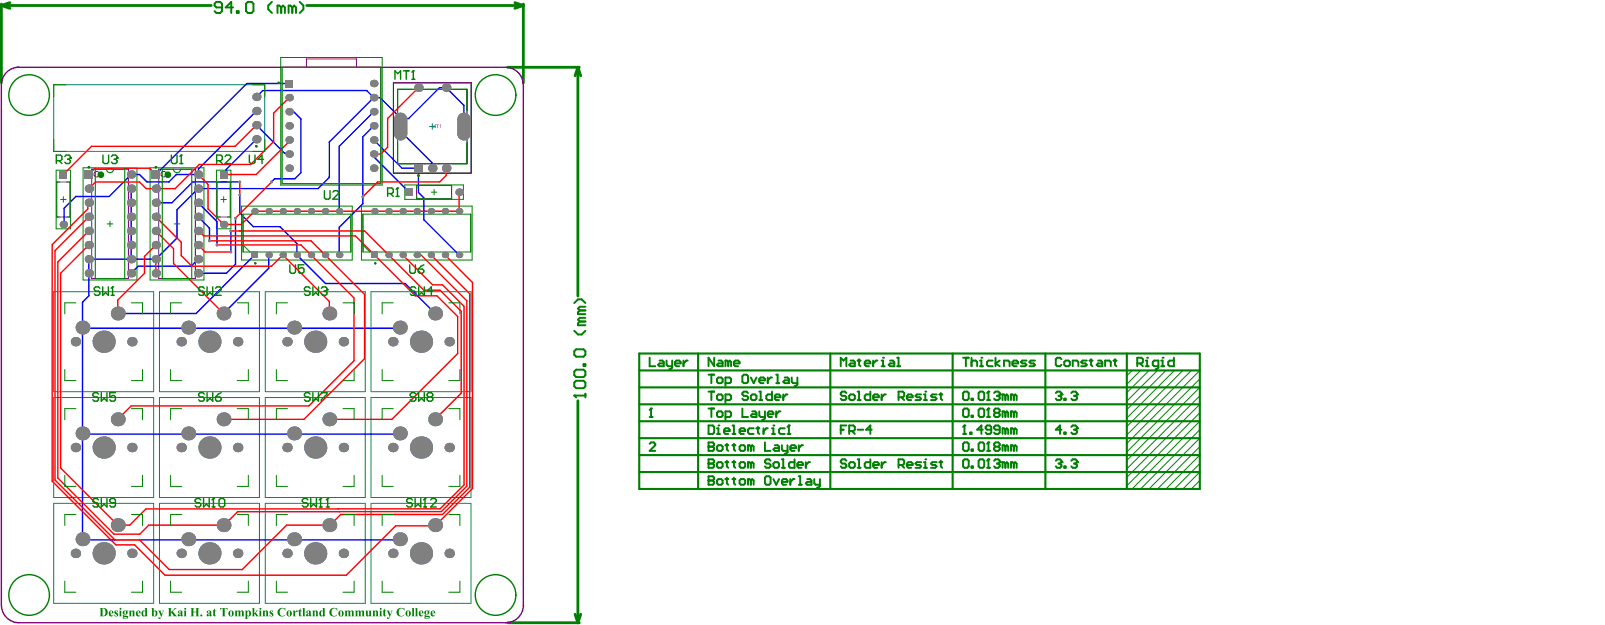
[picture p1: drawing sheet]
<svg xmlns="http://www.w3.org/2000/svg" width="962mm" height="375mm" viewBox="0 0 962 375" stroke-linecap="round" stroke-linejoin="round" font-family="sans-serif">
<g fill="none" stroke="#008000" stroke-width="1.3">
<path d="M383 212h336v81h-336zM419 212v81M498 212v81M571 212v81M627 212v81M676 212v81M383 222h336M383 232h336M383 253h336M383 242h336M383 273h336M383 263h336"/>
<path d="M383 283h336"/>
</g>
<g fill="none" stroke="#008000" stroke-width=".6">
<path d="M679 222l-3 3M684 222l-8 8M689 222l-13 13M694 222l-18 18M699 222l-23 24M704 222l-28 29M709 222l-33 34M714 222l-38 39M719 237l-43 44M719 232l-43 44M719 227l-43 44M719 222l-43 44"/>
<path d="M719 258l-35 35M719 253l-40 40M719 247l-43 44M719 242l-43 44M719 278l-15 15M719 273l-20 20M719 268l-25 25M719 263l-30 30M719 288l-5 5M719 283l-10 10"/>
</g>
<path d="M390 214v6h3M395 216h2l1 1v3h-3v-1v-1h3M400 216v3l1 1h2M403 216v4l-2 1M405 218h3l-1-2h-1l-1 1v2l1 1h1M410 216v4M412 216l-2 2M390 250h1M390 245v5M390 266v-1h2l1 1v1l-3 3h3" fill="none" stroke="#008000" stroke-width="1.2"/>
<circle cx="390" cy="245" r=".6" fill="#008000"/>
<path d="M428 214v6l-3-6v6M431 216h1l1 1v3h-2l-1-1 1-1h2M437 217l-2-1v4M437 217v3M437 217l1-1v1v3M440 218h3v-2h-2l-1 1v2l1 1h2M390 245v1M425 285v6h2l1-1-1-2h-2" fill="none" stroke="#008000" stroke-width="1.2"/>
<circle cx="425" cy="288" r=".6" fill="#008000"/>
<g fill="none" stroke="#008000" stroke-width="1.2">
<path d="M425 275v5h2h1l-1-2h-2M425 285h2l1 1-1 2h-2M430 288l1-1h1l1 1v2l-1 1h-1l-1-1zM435 287h2M436 286v4l1 1M439 287h2M440 286v4l1 1M443 288l1-1h2l1 1v2l-1 1h-2l-1-1zM450 288l-1-1v4M450 288v3M450 288l1-1 1 1v3M460 285h1l1 1v4l-1 1h-1l-1-1v-4z"/>
<path d="M464 287l1 4 2-4M469 289h3l-1-2h-1l-1 1v2l1 1h1M474 287v4M476 287l-2 2M479 285h1v6M479 291h2M484 287h2l1 1v3h-3l-1-1 1-1h3M488 287v3l1 1h3M492 287v4l-2 1"/>
</g>
<circle cx="425" cy="278" r=".6" fill="#008000"/>
<g fill="none" stroke="#008000" stroke-width="1.2">
<path d="M425 275h2l1 1-1 2h-2M425 265v5h2l1-1-1-1h-2M430 278l1-1h1l1 1v2h-1h-1h-1zM435 277h2M436 276v4h1M439 277h2M440 276v4h1M443 278l1-1h2l1 1v2h-1h-2h-1zM450 278l-1-1v3M450 278v2M450 278l1-1 1 1v2M462 276l-1-1h-1l-1 2 1 1h1l1 2h-1h-1h-1"/>
<path d="M464 278l1-1h1l1 1v2h-1h-1h-1zM469 275h1v5M476 275v5h-2h-1v-2l1-1h2M478 279h3v-2h-2l-1 1v2h1h2M483 277v3M486 277h-1l-2 2M469 280h1"/>
</g>
<circle cx="425" cy="268" r=".6" fill="#008000"/>
<g fill="none" stroke="#008000" stroke-width="1.2">
<path d="M425 255h2l1 1v3l-1 1h-2zM430 257h1v3M425 265h2l1 1-1 2h-2M430 268l1-1h1l1 1v1l-1 1h-1l-1-1zM430 260h2M435 267h2M436 266v3l1 1M439 267h2M440 266v3l1 1M443 268l1-1h2l1 1v1l-1 1h-2l-1-1zM450 268l-1-1v3M450 268v2"/>
<path d="M450 268l1-1 1 1v2M459 265v5h3M465 267h1l1 1v2h-2l-1-1h1h2M469 267v2l1 1h2M472 267v4l-2 1M474 269h3l-1-2h-1l-1 1v1l1 1h1M479 267v3M481 267l-2 2"/>
</g>
<circle cx="431" cy="255" r=".6" fill="#008000"/>
<path d="M434 258h4l-1-1h-2l-1 1v1l1 1h2M439 255h1v5M443 258h4l-1-1h-2l-1 1v1l1 1h2M452 257h-3v1v1v1h3M454 257h1M454 256v3l1 1M458 257v3M460 257l-2 1M463 257h1v3M439 260h2M463 260h2" fill="none" stroke="#008000" stroke-width="1.2"/>
<circle cx="464" cy="255" r=".6" fill="#008000"/>
<path d="M470 257h-2l-1 1v1l1 1h2M473 255v5M472 260h2" fill="none" stroke="#008000" stroke-width="1.2"/>
<circle cx="473" cy="255" r=".6" fill="#008000"/>
<g fill="none" stroke="#008000" stroke-width="1.2">
<path d="M504 220v-6l2 2 1-2v6M510 216h2l1 1v3h-3l-1-1 1-1h3M514 216h2M515 215v4l1 1M518 218h4l-1-2h-2l-1 1v2l1 1h2M524 216v4M526 216h-1l-1 2M529 216v4M529 220h1M425 235h3M425 225h3M427 225v5"/>
<path d="M427 235v5M430 227l1-1h1l1 1v2l-1 1h-1l-1-1zM430 237l1-1h1l1 1v2l-1 1h-1l-1-1zM435 240h3v-1v-2v-1h-3v6M435 230h3v-1v-2v-1h-3v5M446 225h2h1v4l-1 1h-2l-1-1v-4zM449 236l-1-1h-2l-1 1 1 1h2l1 2-1 1h-2l-1-1M450 226l2 4 2-4M451 236h2l1 1v2l-1 1h-2l-1-1v-2zM455 228h4l-1-2h-2l-1 1v2l1 1h2M455 235h1v5M455 240h2"/>
<path d="M460 226v4M463 235v5h-3v-1v-2v-1h3M463 226h-1l-2 2M465 238h3l-1-2h-2v1v2v1h2M465 225h1v5M465 230h2M470 236v4M470 226h2l1 1v3h-3v-1v-1h3M472 236h-1l-1 2M475 226v3l1 1h2M478 226v5h-2M425 245h3"/>
<path d="M427 245v5M430 247h1h1h1v2l-1 1h-1l-1-1zM435 250h3v-1v-2h-3v5M445 245v5h4M451 247h2h1v3h-3l-1-1 1-1h3M455 247v2l1 1h3M459 247v4l-2 1M460 248h4l-1-1h-2h-1v2l1 1h2M465 247v3M468 247h-1l-2 1M473 255l-1 1"/>
</g>
<circle cx="529" cy="214" r=".6" fill="#008000"/>
<g fill="none" stroke="#008000" stroke-width="1.2">
<path d="M534 216h1l1 1v3h-2l-1-1 1-1h2M538 220h2M538 214h1v6M507 276v-1h-2l-1 2 1 1h2v2h-2h-1M510 277h2l1 1v2h-1h-2h-1v-2zM514 275h1v5M522 275v5h-3h-1v-2l1-1h3M524 279h3l-1-2h-2v1v2h2M529 277v3M531 277h-1l-1 2M539 279h2l1-1v-2l-1-1h-2v5M540 279l2 1"/>
<path d="M544 279h3l-1-2h-1l-1 1v2h1h1M552 277h-2l-1 1 1 1h1l1 1h-1h-2M554 277h1v3M514 280h2M554 280h2"/>
</g>
<circle cx="555" cy="275" r=".6" fill="#008000"/>
<g fill="none" stroke="#008000" stroke-width="1.2">
<path d="M507 236v-1h-2l-1 1 1 1h2v2v1h-2l-1-1M510 236h2l1 1v2l-1 1h-2l-1-1v-2zM514 235h1v5M514 240h2M522 235v5h-3l-1-1v-2l1-1h3M524 238h3l-1-2h-2v1v2v1h2M529 236v4M531 236h-1l-1 2M539 238h2l1-1v-1l-1-1h-2v5M540 238l2 2M544 238h3l-1-2h-1l-1 1v2l1 1h1M552 236h-2l-1 1 1 1h1l1 1-1 1h-2"/>
<path d="M554 240h2M554 236h1v4M504 258h2M507 255h-3v5M509 258h3h1v-2l-1-1h-3v5M511 258l2 2M514 258h4M523 258h-4l3-3v5M562 277h-3l-1 1 4 2h-1h-3M563 277h2M564 276v4h1"/>
</g>
<circle cx="555" cy="235" r=".6" fill="#008000"/>
<path d="M577 214h4M579 214v6M583 214v6M583 217v-1h2l1 1v3M588 216v4M588 220h1M562 236h-3l-1 1 4 2-1 1h-3M563 236h2M564 236v3l1 1" fill="none" stroke="#008000" stroke-width="1.2"/>
<circle cx="588" cy="214" r=".6" fill="#008000"/>
<path d="M595 216h-2l-1 1v2l1 1h2M597 214v6M599 216l-2 2 2 2M602 220v-4h3v1v3M607 218h3v-2h-2l-1 1v2l1 1h2M616 216h-3l-1 1 4 2-1 1h-3M621 216h-3l-1 1 4 2-1 1h-3M578 275h2l1 1v4h-1h-2h-1v-4zM583 280h.1M588 275h1l1 1v4h-1h-1h-1v-4zM593 275v5M592 280h2" fill="none" stroke="#008000" stroke-width="1.2"/>
<circle cx="593" cy="275" r=".6" fill="#008000"/>
<path d="M593 275l-1 1M596 276l1-1h2v2" fill="none" stroke="#008000" stroke-width="1.2"/>
<circle cx="599" cy="277" r=".6" fill="#008000"/>
<g fill="none" stroke="#008000" stroke-width="1.2">
<path d="M578 265h2l1 1v3l-1 1h-2l-1-1v-3zM583 269v1zM588 265h1l1 1v3l-1 1h-1l-1-1v-3zM592 270h2M593 265v5M598 278h1M599 278v1v1h-2h-1M599 277v1M603 278l-2-1v3M603 278v2M603 278l1-1 1 1v2M608 278l-2-1v3"/>
<path d="M608 278v2M608 278l1-1 1 1v2"/>
</g>
<circle cx="593" cy="265" r=".6" fill="#008000"/>
<path d="M578 255v5M577 260h2M593 265l-1 1M597 268l-1-1 1-2h2v1v2M597 268l-1 1 1 1h2v-1v-1M597 268h2M603 268l-2-1v3M603 268v2M603 268l1-1 1 1v2M608 268l-2-1v3M608 268v2M608 268l1-1 1 1v2" fill="none" stroke="#008000" stroke-width="1.2"/>
<circle cx="578" cy="255" r=".6" fill="#008000"/>
<g fill="none" stroke="#008000" stroke-width="1.2">
<path d="M578 255l-1 1M578 245h2l1 1v3l-1 1h-2l-1-1v-3zM582 259h1v1h-1zM583 249v1zM588 245h1l1 1v3l-1 1h-1l-1-1v-3zM589 258h-3l2-3v5M592 250h2M593 245v5M594 258h-2l-1-1 1-2h2v1v3v1h-2l-1-1M599 258h-2l-1-1 1-2h2v1v3v1h-2l-1-1M603 258l-2-1v3M603 258v2"/>
<path d="M603 258l1-1 1 1v2M608 258l-2-1v3M608 258v2M608 258l1-1 1 1v2"/>
</g>
<circle cx="593" cy="245" r=".6" fill="#008000"/>
<g fill="none" stroke="#008000" stroke-width="1.2">
<path d="M578 235h2l1 1v3l-1 1h-2l-1-1v-3zM583 239v1zM588 235h1l1 1v3l-1 1h-1l-1-1v-3zM592 240h2M593 235v5M593 245l-1 1M597 247h-1l1-2h2v1v1M597 247l-1 1 1 2h2v-1v-2M597 247h2M603 247h-2v3M603 247v3M603 247h1h1v3"/>
<path d="M608 247h-2v3M608 247v3M608 247h1h1v3"/>
</g>
<circle cx="593" cy="235" r=".6" fill="#008000"/>
<path d="M593 235l-1 1M596 236l1-1h2v1" fill="none" stroke="#008000" stroke-width="1.2"/>
<circle cx="599" cy="236" r=".6" fill="#008000"/>
<g fill="none" stroke="#008000" stroke-width="1.2">
<path d="M636 215v-1h-2l-1 1v4l1 1h2v-1M639 216h2l1 1v2l-1 1h-2l-1-1v-2zM643 220v-4h3l1 1v3M652 216h-3l-1 1 4 2-1 1h-3M653 216h2M654 215v4l1 1M658 216h2l1 1v3h-3v-1v-1h3M663 220v-4h2l1 1v3M668 216h1M669 215v4v1M598 237h1M599 237v1v2h-2l-1-1"/>
<path d="M599 236v1M603 237l-2-1v4M603 237v3M603 237l1-1 1 1v3M608 237l-2-1v4M608 237v3M608 237l1-1 1 1v3M633 276l1-1h2v2"/>
</g>
<circle cx="636" cy="277" r=".6" fill="#008000"/>
<path d="M635 278h1M636 278v1v1h-2h-1M636 277v1M638 280h1h-1zM642 276l1-1h2l1 2" fill="none" stroke="#008000" stroke-width="1.2"/>
<circle cx="646" cy="277" r=".6" fill="#008000"/>
<path d="M636 258h-3l3-3v5M638 259h1v1h-1zM642 256l1-1h2l1 2M644 278h1M645 278l1 1-1 1h-2h-1M646 277l-1 1" fill="none" stroke="#008000" stroke-width="1.2"/>
<circle cx="646" cy="257" r=".6" fill="#008000"/>
<path d="M633 236l1-1h2v1M644 258h1M645 258h1l-1 2h-2l-1-1M646 257l-1 1" fill="none" stroke="#008000" stroke-width="1.2"/>
<circle cx="636" cy="236" r=".6" fill="#008000"/>
<path d="M635 237h1M636 237v1v2h-2l-1-1M636 236v1M638 239h1v1h-1zM642 236l1-1h2l1 1" fill="none" stroke="#008000" stroke-width="1.2"/>
<circle cx="646" cy="236" r=".6" fill="#008000"/>
<path d="M682 218h2l1-1v-2l-1-1h-2v6M684 218l1 2M687 220h2M687 216h1v4M644 237h1M645 237l1 1-1 2h-2l-1-1M646 236l-1 1" fill="none" stroke="#008000" stroke-width="1.2"/>
<circle cx="688" cy="214" r=".6" fill="#008000"/>
<path d="M695 220h-3l-1-1v-2l1-1h3v4l-2 1M696 216h1v4M696 220h2" fill="none" stroke="#008000" stroke-width="1.2"/>
<circle cx="697" cy="214" r=".6" fill="#008000"/>
<path d="M704 214v6h-3l-1-1v-2l1-1h3" fill="none" stroke="#008000" stroke-width="1.2"/>
<g fill="none" stroke="#008000" stroke-width=".6">
<path d="M168 34h61v77h-61zM34 102h8v35h-8zM36 120h4M38 118v3M50 101h32v67h-32zM90 101h32v67h-32zM130 102h8v35h-8zM132 120h4M134 118v3M243 111h35v9h-35zM259 115h3M260 114v3"/>
<path d="M64 134h4M66 133v3M104 134h4M106 133v3M145 124h66v32h-66zM146 128h64v23h-64zM217 124h66v32h-66zM218 128h64v23h-64zM146 147l4 4M218 147l4 4"/>
</g>
<path d="M236 50h47v54h-47z" fill="none" stroke="#008000" stroke-width=".67"/>
<path d="M169 40h59v70h-59zM184 40v-5h30v5M34 109h8v21h-8zM55 101h22v66h-22zM95 101h22v66h-22zM130 109h8v21h-8zM250 111h21v8h-21z" fill="none" stroke="#800080" stroke-width=".6"/>
<path d="M236 50h47v54h-47z" fill="none" stroke="#800080" stroke-width=".67"/>
<g fill="#800080">
<path d="M259 75l1 1 1-1v2v-2l-1 2-1-2v2z"/>
<path d="M261 75h2v2l-1-2z"/>
<path d="M264 75v2v-2z"/>
</g>
<g fill="none" stroke="#800080" stroke-width=".6">
<circle cx="58" cy="104" r="1.7"/>
<circle cx="98" cy="104" r="1.7"/>
</g>
<g fill="none" stroke="#800080" stroke-width=".67">
<circle cx="167" cy="50" r=".3"/>
<circle cx="153" cy="158" r=".3"/>
<circle cx="225" cy="158" r=".3"/>
</g>
<path d="M258 76h3M259 74v4" fill="none" stroke="#008080" stroke-width=".6"/>
<path d="M238 54h42v44h-42z" fill="none" stroke="#000" stroke-width=".67"/>
<g fill="none" stroke="#008000" stroke-width="1.7">
<path d="M1 3l5 2M1 3h126M1 2v48M6 2l-5 1M184 3h130M309 2l5 1M314 3l-5 2M314 2v48M304 40h43M347 40l1 5M347 40l-2 5M347 40v137"/>
<path d="M347 240v133M305 373h42M345 368l2 5M348 368l-1 5"/>
</g>
<path d="M344 237h7M351 236v2" fill="none" stroke="#008000" stroke-width="1.2"/>
<circle cx="344" cy="237" r=".6" fill="#008000"/>
<g fill="none" stroke="#008000" stroke-width="1.2">
<path d="M133 4h-3l-1-1v-1l1-1h2l1 1v5l-1 1h-2l-1-1M140 4h-5l4-3v7M142 7h1v1h-1zM149 1h2l1 1v5l-1 1h-2l-1-1v-5zM163 1l-2 2v3l2 2M169 4l-2-1h-1v5M169 4v4M169 4l1-1 1 1v4M175 4l-1-1h-1v5M175 4v4M175 4l1-1 1 1v4M180 1l2 2v3l-2 2"/>
<path d="M344 198l3 3h2l2-3M344 182l3-3h2l2 3M348 193l-1 1v1h4M348 186l-1 1v1h4M348 193h3M348 186h3M351 191h-3l-1 1 1 1M351 184h-3l-1 1 1 1M345 209h5l1 1v3l-1 1h-5l-1-1v-3zM350 218h1v1h-1zM344 237l1 1M345 228h5l1 1v3l-1 1h-5l-1-1v-3z"/>
<path d="M345 222h5l1 1v2l-1 1h-5l-1-1v-2z"/>
</g>
<g fill="none" stroke="#008080" stroke-width=".6">
<path d="M32 51h127v40h-127zM32 175h60v60h-60zM96 175h60v60h-60zM159 175h60v60h-60zM222 175h60v60h-60zM32 238h60v60h-60zM96 238h60v60h-60zM159 238h60v60h-60zM222 238h60v60h-60zM32 302h60v60h-60zM96 302h60v60h-60zM159 302h60v60h-60z"/>
<path d="M222 302h60v60h-60z"/>
</g>
<path d="M10 40h293a11 11 0 0 1 11 11v313M11 40a11 11 0 0 0-10 11v312a11 11 0 0 0 10 10h292a11 11 0 0 0 11-10" fill="none" stroke="#800080" stroke-width=".85"/>
<g fill="none" stroke="#00f" stroke-width=".85">
<path d="M154 58l4-4h62l4 5M173 50h-25l-55 55M224 59h4l12 12v8l19 18v4M224 59l-27 26v21l-6 7h-72l-13 13v17l-13 12h-40v22l-4 4v15l1 1h62l1-1v1h63v-1l1 1h62l1-1M154 75l17 17h2M154 67l-35 34v4h-13l-5 4h-13l-4-4h-5l-13 13h-21l-7 7v9v1M173 67h3l4 4v33l-3 3h-12l-2 2M224 75l-6 7v40l-15 14v17M224 67l-21 21v39M240 74l4-3h1l19-18h4l10 10v13M154 83l-18 19v1l-2 2M224 92l1 1v2l20 20"/>
<path d="M224 84l17 17h10v14l3 4v13l21 21M79 113v42M144 117v11l8 8h16l10 10v7l17 17h48l18 18M144 109h-28l-13 13h-10M119 122l11 11v14M119 130l7 7v7M138 138v13M141 131v27l-5 6h-17M119 155l-4 5h-32l-4 4M153 153l-35 35h-47M161 153v8l-27 27M49 197v63h1h62h1h63h1h62h1"/>
<path d="M49 260v63l1 1h62l1-1v1h63v-1l1 1h62l1-1"/>
</g>
<g fill="#808080">
<path d="M240 68a4 4 0 0 1 4 4h-4z"/>
<path d="M237 69l3-1v4h-4z"/>
<path d="M236 80h4v4a4 4 0 0 1-4-4z"/>
<path d="M240 80h4a4 4 0 0 1-4 4z"/>
<path d="M278 68a4 4 0 0 1 4 4h-4z"/>
<path d="M275 69l3-1v4h-4z"/>
<path d="M274 80h4v4a4 4 0 0 1-4-4z"/>
<path d="M278 80h4a4 4 0 0 1-4 4z"/>
<circle cx="138" cy="138" r=".8"/>
<circle cx="218" cy="118" r=".8"/>
<circle cx="163" cy="109" r=".8"/>
<circle cx="144" cy="109" r=".8"/>
<circle cx="144" cy="117" r=".8"/>
<circle cx="141" cy="131" r=".8"/>
<circle cx="138" cy="151" r=".8"/>
<circle cx="130" cy="147" r=".8"/>
<circle cx="126" cy="144" r=".8"/>
<circle cx="45" cy="332" r="2.8"/>
<circle cx="62" cy="332" r="7"/>
<circle cx="79" cy="332" r="2.8"/>
<circle cx="109" cy="332" r="2.8"/>
<circle cx="126" cy="332" r="7"/>
<circle cx="49" cy="323" r="4"/>
<circle cx="113" cy="323" r="4"/>
<circle cx="71" cy="315" r="4"/>
<circle cx="62" cy="268" r="7"/>
<circle cx="45" cy="268" r="2.8"/>
<circle cx="79" cy="268" r="2.8"/>
<circle cx="109" cy="268" r="2.8"/>
<circle cx="49" cy="260" r="4"/>
<circle cx="113" cy="260" r="4"/>
<circle cx="71" cy="251" r="4"/>
<circle cx="45" cy="205" r="2.8"/>
<circle cx="62" cy="205" r="7"/>
<circle cx="79" cy="205" r="2.8"/>
<circle cx="109" cy="205" r="2.8"/>
<circle cx="126" cy="205" r="7"/>
<circle cx="49" cy="196" r="4"/>
<circle cx="113" cy="196" r="4"/>
<circle cx="71" cy="188" r="4"/>
<circle cx="53" cy="164" r="2.5"/>
<circle cx="79" cy="164" r="2.5"/>
<circle cx="93" cy="164" r="2.5"/>
<circle cx="119" cy="164" r="2.5"/>
<circle cx="79" cy="155" r="2.5"/>
<circle cx="53" cy="155" r="2.5"/>
<circle cx="93" cy="155" r="2.5"/>
<circle cx="119" cy="155" r="2.5"/>
<circle cx="134" cy="315" r="4"/>
<circle cx="261" cy="315" r="4"/>
<circle cx="240" cy="323" r="4"/>
<circle cx="143" cy="332" r="2.8"/>
<circle cx="189" cy="332" r="7"/>
<circle cx="236" cy="332" r="2.8"/>
<circle cx="172" cy="332" r="2.8"/>
<circle cx="197" cy="315" r="4"/>
<circle cx="206" cy="332" r="2.8"/>
<circle cx="252" cy="332" r="7"/>
<circle cx="176" cy="323" r="4"/>
<circle cx="269" cy="332" r="2.8"/>
<circle cx="126" cy="268" r="7"/>
<circle cx="189" cy="268" r="7"/>
<circle cx="236" cy="268" r="2.8"/>
<circle cx="134" cy="188" r="4"/>
<circle cx="134" cy="251" r="4"/>
<circle cx="143" cy="268" r="2.8"/>
<circle cx="143" cy="205" r="2.8"/>
<circle cx="161" cy="153" r="1.9"/>
<circle cx="170" cy="153" r="1.9"/>
<circle cx="172" cy="268" r="2.8"/>
<circle cx="172" cy="205" r="2.8"/>
<circle cx="176" cy="260" r="4"/>
<circle cx="176" cy="196" r="4"/>
<circle cx="178" cy="153" r="1.9"/>
<circle cx="186" cy="153" r="1.9"/>
<circle cx="189" cy="205" r="7"/>
<circle cx="195" cy="153" r="1.9"/>
<circle cx="197" cy="188" r="4"/>
<circle cx="197" cy="251" r="4"/>
<circle cx="203" cy="153" r="1.9"/>
<circle cx="206" cy="268" r="2.8"/>
<circle cx="206" cy="205" r="2.8"/>
<circle cx="233" cy="153" r="1.9"/>
<circle cx="236" cy="205" r="2.8"/>
<circle cx="240" cy="260" r="4"/>
<circle cx="240" cy="196" r="4"/>
<circle cx="252" cy="268" r="7"/>
<circle cx="252" cy="205" r="7"/>
<circle cx="261" cy="188" r="4"/>
<circle cx="261" cy="251" r="4"/>
<circle cx="269" cy="268" r="2.8"/>
<circle cx="269" cy="205" r="2.8"/>
<circle cx="275" cy="153" r="1.9"/>
<circle cx="53" cy="147" r="2.5"/>
<circle cx="79" cy="147" r="2.5"/>
<circle cx="93" cy="147" r="2.5"/>
<circle cx="119" cy="147" r="2.5"/>
<circle cx="53" cy="138" r="2.5"/>
<circle cx="93" cy="138" r="2.5"/>
<circle cx="79" cy="138" r="2.5"/>
<circle cx="119" cy="138" r="2.5"/>
<circle cx="38" cy="135" r="2.2"/>
<circle cx="134" cy="135" r="2.2"/>
<circle cx="53" cy="130" r="2.5"/>
<circle cx="53" cy="122" r="2.5"/>
<circle cx="53" cy="113" r="2.5"/>
<circle cx="79" cy="130" r="2.5"/>
<circle cx="79" cy="122" r="2.5"/>
<circle cx="79" cy="105" r="2.5"/>
<circle cx="79" cy="113" r="2.5"/>
<circle cx="93" cy="130" r="2.5"/>
<circle cx="93" cy="122" r="2.5"/>
<circle cx="93" cy="113" r="2.5"/>
<circle cx="119" cy="130" r="2.5"/>
<circle cx="119" cy="122" r="2.5"/>
<circle cx="119" cy="113" r="2.5"/>
<circle cx="119" cy="105" r="2.5"/>
<circle cx="153" cy="127" r="1.9"/>
<circle cx="154" cy="75" r="2.5"/>
<circle cx="154" cy="67" r="2.5"/>
<circle cx="154" cy="83" r="2.5"/>
<circle cx="154" cy="58" r="2.5"/>
<circle cx="161" cy="127" r="1.9"/>
<circle cx="170" cy="127" r="1.9"/>
<circle cx="173" cy="84" r="2.3"/>
<circle cx="173" cy="75" r="2.3"/>
<circle cx="173" cy="92" r="2.3"/>
<circle cx="267" cy="153" r="1.9"/>
<circle cx="250" cy="153" r="1.9"/>
<circle cx="258" cy="153" r="1.9"/>
<circle cx="241" cy="153" r="1.9"/>
<circle cx="178" cy="127" r="1.9"/>
<circle cx="186" cy="127" r="1.9"/>
<circle cx="195" cy="127" r="1.9"/>
<circle cx="203" cy="127" r="1.9"/>
<circle cx="250" cy="127" r="1.9"/>
<circle cx="258" cy="127" r="1.9"/>
<circle cx="275" cy="127" r="1.9"/>
<circle cx="267" cy="127" r="1.9"/>
<circle cx="225" cy="127" r="1.9"/>
<circle cx="233" cy="127" r="1.9"/>
<circle cx="241" cy="127" r="1.9"/>
<circle cx="173" cy="101" r="2.3"/>
<circle cx="173" cy="59" r="2.3"/>
<circle cx="173" cy="67" r="2.3"/>
<circle cx="224" cy="101" r="2.3"/>
<circle cx="224" cy="92" r="2.3"/>
<circle cx="224" cy="84" r="2.3"/>
<circle cx="224" cy="75" r="2.3"/>
<circle cx="224" cy="50" r="2.3"/>
<circle cx="224" cy="59" r="2.3"/>
<circle cx="224" cy="67" r="2.3"/>
<circle cx="251" cy="53" r="2.6"/>
<circle cx="259" cy="101" r="2.6"/>
<circle cx="268" cy="101" r="2.6"/>
<circle cx="268" cy="53" r="2.6"/>
<circle cx="275" cy="115" r="2.2"/>
</g>
<g fill="#808080">
<path d="M151 151h4v4h-4z" fill-rule="evenodd"/>
<path d="M36 102h4v5h-4z" fill-rule="evenodd"/>
<path d="M51 102h5v5h-5z" fill-rule="evenodd"/>
<path d="M91 102h5v5h-5z" fill-rule="evenodd"/>
<path d="M132 102h4v5h-4z" fill-rule="evenodd"/>
<path d="M171 48h5v4h-5z" fill-rule="evenodd"/>
<path d="M223 151h3v4h-3z" fill-rule="evenodd"/>
<path d="M240 68l4 4v8l-4 4-4-4v-8z" fill-rule="evenodd"/>
<path d="M243 113h5v4h-5z" fill-rule="evenodd"/>
<path d="M248 98h5v5h-5z" fill-rule="evenodd"/>
<path d="M274 72l4-4 4 4v8l-4 4-4-4z" fill-rule="evenodd"/>
</g>
<g fill="none" stroke="#f00" stroke-width=".85">
<path d="M251 53l-19 18v17l-4 4h-4M154 75l-13 13h-86l-17 17M164 85l-14 14h-30l-15 14h-12M84 109h-27l-4 4M90 101h-33l-4 4M119 105l6 6v14l9 10M144 109v8M163 109l-22 22M268 101v4l-4 4h-38l-8 9M93 130l16 15v8l6 7h48l7-7 27 28v7M93 138l11 11v9l30 30M141 131h.1"/>
<path d="M144 138h75l35 36h10l13 13M258 127h17M93 155v9M93 147l-6 7v10l-16 16v8M122 141h91l36 36h13l12 13M186 144l33 33v38l-37 36M241 153l18 18h6l13 13v107M250 153h3l27 27v111M212 179v37l-27 27h-106M31 288l39 39h11l18 18h109l29-30M33 288l36 36h15l17 17h44l27-26M134 315h-45l-5 5h-16"/>
<path d="M203 305h-115l-10 10h-7"/>
</g>
<g fill="#f00">
<circle cx="144" cy="138" r=".4"/>
<circle cx="138" cy="138" r=".4"/>
</g>
<g fill="none" stroke="#f00" stroke-width=".85">
<path d="M173 59l-9 9v17M173 84v1l-19 20h-20M84 109l4 4h5M90 101l3 4M275 115v12M119 138l3 3M138 138h6M153 127h33M203 127h55M119 147l4 4h15M126 144h60M130 147h.1"/>
<path d="M130 147h50l32 32M280 291l-15 16M134 315h.1"/>
</g>
<circle cx="225" cy="127" r=".4" fill="#f00"/>
<g fill="none" stroke="#f00" stroke-width=".85">
<path d="M53 130l-20 20v138M53 138l-18 19v130l33 33M53 122v3l-22 22v141M153 127l-8 8h-11M186 127h17M53 147l-17 17v117l35 34M258 153l24 23v116l-17 16h-61l-6 7h-26M267 153l16 16v124l-23 22h-23M274 190v22l-39 39h-38M277 187v49l-16 15M79 243l-8 8M134 251h48"/>
<path d="M278 291l-14 14h-61M203 305h.1M265 307h-122l-9 8"/>
</g>
<g fill="#808080">
<path d="M240 68a4 4 0 0 1 4 4h-4z"/>
<path d="M237 69l3-1v4h-4z"/>
<path d="M236 80h4v4a4 4 0 0 1-4-4z"/>
<path d="M240 80h4a4 4 0 0 1-4 4z"/>
<path d="M278 68a4 4 0 0 1 4 4h-4z"/>
<path d="M275 69l3-1v4h-4z"/>
<path d="M274 80h4v4a4 4 0 0 1-4-4z"/>
<path d="M278 80h4a4 4 0 0 1-4 4z"/>
<circle cx="138" cy="138" r=".8"/>
<circle cx="218" cy="118" r=".8"/>
<circle cx="163" cy="109" r=".8"/>
<circle cx="144" cy="109" r=".8"/>
<circle cx="144" cy="117" r=".8"/>
<circle cx="141" cy="131" r=".8"/>
<circle cx="138" cy="151" r=".8"/>
<circle cx="130" cy="147" r=".8"/>
<circle cx="126" cy="144" r=".8"/>
<circle cx="45" cy="332" r="2.8"/>
<circle cx="62" cy="332" r="7"/>
<circle cx="79" cy="332" r="2.8"/>
<circle cx="109" cy="332" r="2.8"/>
<circle cx="126" cy="332" r="7"/>
<circle cx="49" cy="323" r="4"/>
<circle cx="113" cy="323" r="4"/>
<circle cx="71" cy="315" r="4"/>
<circle cx="62" cy="268" r="7"/>
<circle cx="45" cy="268" r="2.8"/>
<circle cx="79" cy="268" r="2.8"/>
<circle cx="109" cy="268" r="2.8"/>
<circle cx="49" cy="260" r="4"/>
<circle cx="113" cy="260" r="4"/>
<circle cx="71" cy="251" r="4"/>
<circle cx="45" cy="205" r="2.8"/>
<circle cx="62" cy="205" r="7"/>
<circle cx="79" cy="205" r="2.8"/>
<circle cx="109" cy="205" r="2.8"/>
<circle cx="126" cy="205" r="7"/>
<circle cx="49" cy="196" r="4"/>
<circle cx="113" cy="196" r="4"/>
<circle cx="71" cy="188" r="4"/>
<circle cx="53" cy="164" r="2.5"/>
<circle cx="79" cy="164" r="2.5"/>
<circle cx="93" cy="164" r="2.5"/>
<circle cx="119" cy="164" r="2.5"/>
<circle cx="79" cy="155" r="2.5"/>
<circle cx="53" cy="155" r="2.5"/>
<circle cx="93" cy="155" r="2.5"/>
<circle cx="119" cy="155" r="2.5"/>
<circle cx="134" cy="315" r="4"/>
<circle cx="261" cy="315" r="4"/>
<circle cx="240" cy="323" r="4"/>
<circle cx="143" cy="332" r="2.8"/>
<circle cx="189" cy="332" r="7"/>
<circle cx="236" cy="332" r="2.8"/>
<circle cx="172" cy="332" r="2.8"/>
<circle cx="197" cy="315" r="4"/>
<circle cx="206" cy="332" r="2.8"/>
<circle cx="252" cy="332" r="7"/>
<circle cx="176" cy="323" r="4"/>
<circle cx="269" cy="332" r="2.8"/>
<circle cx="126" cy="268" r="7"/>
<circle cx="189" cy="268" r="7"/>
<circle cx="236" cy="268" r="2.8"/>
<circle cx="134" cy="188" r="4"/>
<circle cx="134" cy="251" r="4"/>
<circle cx="143" cy="268" r="2.8"/>
<circle cx="143" cy="205" r="2.8"/>
<circle cx="161" cy="153" r="1.9"/>
<circle cx="170" cy="153" r="1.9"/>
<circle cx="172" cy="268" r="2.8"/>
<circle cx="172" cy="205" r="2.8"/>
<circle cx="176" cy="260" r="4"/>
<circle cx="176" cy="196" r="4"/>
<circle cx="178" cy="153" r="1.9"/>
<circle cx="186" cy="153" r="1.9"/>
<circle cx="189" cy="205" r="7"/>
<circle cx="195" cy="153" r="1.9"/>
<circle cx="197" cy="188" r="4"/>
<circle cx="197" cy="251" r="4"/>
<circle cx="203" cy="153" r="1.9"/>
<circle cx="206" cy="268" r="2.8"/>
<circle cx="206" cy="205" r="2.8"/>
<circle cx="233" cy="153" r="1.9"/>
<circle cx="236" cy="205" r="2.8"/>
<circle cx="240" cy="260" r="4"/>
<circle cx="240" cy="196" r="4"/>
<circle cx="252" cy="268" r="7"/>
<circle cx="252" cy="205" r="7"/>
<circle cx="261" cy="188" r="4"/>
<circle cx="261" cy="251" r="4"/>
<circle cx="269" cy="268" r="2.8"/>
<circle cx="269" cy="205" r="2.8"/>
<circle cx="275" cy="153" r="1.9"/>
<circle cx="53" cy="147" r="2.5"/>
<circle cx="79" cy="147" r="2.5"/>
<circle cx="93" cy="147" r="2.5"/>
<circle cx="119" cy="147" r="2.5"/>
<circle cx="53" cy="138" r="2.5"/>
<circle cx="93" cy="138" r="2.5"/>
<circle cx="79" cy="138" r="2.5"/>
<circle cx="119" cy="138" r="2.5"/>
<circle cx="38" cy="135" r="2.2"/>
<circle cx="134" cy="135" r="2.2"/>
<circle cx="53" cy="130" r="2.5"/>
<circle cx="53" cy="122" r="2.5"/>
<circle cx="53" cy="113" r="2.5"/>
<circle cx="79" cy="130" r="2.5"/>
<circle cx="79" cy="122" r="2.5"/>
<circle cx="79" cy="105" r="2.5"/>
<circle cx="79" cy="113" r="2.5"/>
<circle cx="93" cy="130" r="2.5"/>
<circle cx="93" cy="122" r="2.5"/>
<circle cx="93" cy="113" r="2.5"/>
<circle cx="119" cy="130" r="2.5"/>
<circle cx="119" cy="122" r="2.5"/>
<circle cx="119" cy="113" r="2.5"/>
<circle cx="119" cy="105" r="2.5"/>
<circle cx="153" cy="127" r="1.9"/>
<circle cx="154" cy="75" r="2.5"/>
<circle cx="154" cy="67" r="2.5"/>
<circle cx="154" cy="83" r="2.5"/>
<circle cx="154" cy="58" r="2.5"/>
<circle cx="161" cy="127" r="1.9"/>
<circle cx="170" cy="127" r="1.9"/>
<circle cx="173" cy="84" r="2.3"/>
<circle cx="173" cy="75" r="2.3"/>
<circle cx="173" cy="92" r="2.3"/>
<circle cx="267" cy="153" r="1.9"/>
<circle cx="250" cy="153" r="1.9"/>
<circle cx="258" cy="153" r="1.9"/>
<circle cx="241" cy="153" r="1.9"/>
<circle cx="178" cy="127" r="1.9"/>
<circle cx="186" cy="127" r="1.9"/>
<circle cx="195" cy="127" r="1.9"/>
<circle cx="203" cy="127" r="1.9"/>
<circle cx="250" cy="127" r="1.9"/>
<circle cx="258" cy="127" r="1.9"/>
<circle cx="275" cy="127" r="1.9"/>
<circle cx="267" cy="127" r="1.9"/>
<circle cx="225" cy="127" r="1.9"/>
<circle cx="233" cy="127" r="1.9"/>
<circle cx="241" cy="127" r="1.9"/>
<circle cx="173" cy="101" r="2.3"/>
<circle cx="173" cy="59" r="2.3"/>
<circle cx="173" cy="67" r="2.3"/>
<circle cx="224" cy="101" r="2.3"/>
<circle cx="224" cy="92" r="2.3"/>
<circle cx="224" cy="84" r="2.3"/>
<circle cx="224" cy="75" r="2.3"/>
<circle cx="224" cy="50" r="2.3"/>
<circle cx="224" cy="59" r="2.3"/>
<circle cx="224" cy="67" r="2.3"/>
<circle cx="251" cy="53" r="2.6"/>
<circle cx="259" cy="101" r="2.6"/>
<circle cx="268" cy="101" r="2.6"/>
<circle cx="268" cy="53" r="2.6"/>
<circle cx="275" cy="115" r="2.2"/>
</g>
<g fill="#808080">
<path d="M151 151h4v4h-4z" fill-rule="evenodd"/>
<path d="M36 102h4v5h-4z" fill-rule="evenodd"/>
<path d="M51 102h5v5h-5z" fill-rule="evenodd"/>
<path d="M91 102h5v5h-5z" fill-rule="evenodd"/>
<path d="M132 102h4v5h-4z" fill-rule="evenodd"/>
<path d="M171 48h5v4h-5z" fill-rule="evenodd"/>
<path d="M223 151h3v4h-3z" fill-rule="evenodd"/>
<path d="M240 68l4 4v8l-4 4-4-4v-8z" fill-rule="evenodd"/>
<path d="M243 113h5v4h-5z" fill-rule="evenodd"/>
<path d="M248 98h5v5h-5z" fill-rule="evenodd"/>
<path d="M274 72l4-4 4 4v8l-4 4-4-4z" fill-rule="evenodd"/>
</g>
<g fill="none" stroke="#008000" stroke-width=".6">
<path d="M40 51h-8v7M151 51h8v7M169 40h59v70h-59zM32 83v8h8M159 83v8h-8M46 182h-7v6M79 182h6v6M109 182h-7v6M142 182h7v6M172 182h-6v6M206 182h6v6M236 182h-7v6"/>
<path d="M269 182h7v6M39 221v7h7M85 221v7h-6M102 221v7h7M149 221v7h-7M166 221v7h6M212 221v7h-6M229 221v7h7M276 221v7h-7M46 245h-7v7M79 245h6v7M109 245h-7v7"/>
<path d="M142 245h7v7M172 245h-6v7M206 245h6v7M236 245h-7v7M269 245h7v7M39 285v7h7M85 285v7h-6M102 285v7h7M149 285v7h-7M166 285v7h6M212 285v7h-6M229 285v7h7"/>
<path d="M276 285v7h-7M46 308h-7v7M79 308h6v7M109 308h-7v7M142 308h7v7M172 308h-6v7M206 308h6v7M236 308h-7v7M269 308h7v7M39 348v7h7M85 348v7h-6M102 348v7h7"/>
<path d="M149 348v7h-7M166 348v7h6M212 348v7h-6M229 348v7h7M276 348v7h-7"/>
</g>
<g fill="none" stroke="#008000" stroke-width=".67">
<path d="M247 54h-9v12M255 54h9M271 54h9v12M238 85v13h9M255 98h.1M263 98h1M280 85v13h-9M36 109h-2v21h2M40 109h2v21h-2M64 101h-7v66h18v-66h-7M104 101h-7v66h18v-66h-7M132 109h-2v21h2"/>
<path d="M136 109h2v21h-2M250 113v-2h21v2M250 117v2h21v-2M146 128v23M210 128v23M218 128v23M282 128v23"/>
</g>
<g fill="#008000">
<path d="M69 366h2v1l-1-1h-1l2 2-1 2h-1v-2v1h1l-1-2z"/>
<path d="M77 366h2h1l1 3h-2v-3v1v2h-2z"/>
<path d="M95 366h2l-1 1 1 1 1-1-1-1h1l-2 5h-1v-1h1v1l1-1z"/>
<path d="M101 365h2h-1v2l3-2h-1h2l-2 1 2 3h-2l-1-2-1 2h1h-2v-4z"/>
<path d="M114 365h3h-1v2h2v-2h-1h3h-1v4h1h-3h1v-2h-2v2h1h-3h1v-4z"/>
<path d="M129 365v1h1h-1v3h1l-1 1-1-1-1-3z"/>
<path d="M132 365h4v1v-1h-1v4h-2h1v-4l-2 1z"/>
<path d="M141 366h1h2v1l2-1v3h-1v-3l-1 1v2h-1v-3l-1 1 1 2h-2z"/>
<path d="M151 365h1v3l2-1-1-1h2l-2 1 2 2h-2v-1v1h-2z"/>
<path d="M157 366h2h1l1 3h-2l1-3-1 1v2h-2z"/>
<path d="M162 366h2v1l-1-1h-1l2 2v1l-1 1h-1v-2v1h1l-1-1z"/>
<path d="M168 365l3-1v2l-1-1h-1l-1 1v3h2l1-1v1l-2 1-2-1-1-3z"/>
<path d="M176 366h1v1l1-1v1h-1v2h-1z"/>
<path d="M180 365v1h1h-1v3h1l-1 1-1-1v-3z"/>
<path d="M181 365h2v4h-2h1z"/>
<path d="M187 366h2h1l1 3h-2v-3v1v2h-2z"/>
<path d="M198 365l4-1v2l-1-1h-1l-1 1 1 3h1l1-1v1l-2 1-2-1-1-2z"/>
<path d="M207 366h1h1l1 1 2-1v3h-1v-3l-1 1v2h-1v-3l-1 1v2h-1z"/>
<path d="M213 366h1h2v1l2-1 1 3h-2v-3l-1 1 1 2h-2v-3l-1 1 1 2h-2z"/>
<path d="M219 366h1l1 3v-3h1l1 3h-2h-1z"/>
<path d="M223 366h3l1 3h-2v-3v1v2h-2h1z"/>
<path d="M231 365v1h1h-1v3h1l-1 1-1-1-1-3z"/>
<path d="M232 366h2h-1l1 2 1-1-1-1h1l-2 5h-1v-1h1v1l1-1z"/>
<path d="M239 365l3-1v2v-1h-1l-2 1 1 3h1l1-1v1l-2 1-2-1v-2z"/>
<path d="M247 365h1l1 4h-2z"/>
<path d="M249 365h1l1 4h-2z"/>
<path d="M61 365v4h1h1v-3l-1-1zM60 365h3h1l1 2-1 2h-2h-2v-4z"/>
<path d="M66 366v1h1zM66 366h1l1 1v1h-2l1 1 1-1-1 2-2-1z"/>
<path d="M72 365a.6 .6 0 0 1 1 0 .6 .6 0 0 1-1 0zM71 366h2v3h-2h1z"/>
<path d="M75 366v2l1-1zM74 366h3h-1v2l-2 1h3l-1 2h-2v-1v-1v-1zM74 370l1 1 1-1z"/>
<path d="M83 366l-1 1h1v-1zM82 366h1l1 1v1h-2l1 1 1-1-1 2-1-1z"/>
<path d="M87 365h1l1 4-2 1v-1l-1 1-1-1v-3h1h1zM86 366v3h1v-2z"/>
<path d="M92 366v3h1v-2zM91 365h1v1h1h1v2v1l-3 1z"/>
<path d="M108 368v1v-1zM107 366h1h1v3h1h-1h-1h-1v-1l1-1v-1h-1v1z"/>
<path d="M110 365a1 1 0 0 1 2 0 1 1 0 0 1-2 0zM110 366h2v3h-2h1z"/>
<path d="M125 368v1l1-1zM124 366h3v3l-3 1v-1v-1a1.1 1.1 0 0 0 2-1 1 1 0 0 0-1-1v1h-1z"/>
<path d="M138 366v3h1v-2zM137 368a1.7 1.7 0 0 1 3 0 1.7 1.7 0 0 1-3 0z"/>
<path d="M147 366h1h2v1v2l-1 1-1-1v2h1h-2zM149 366l-1 3h1v-2z"/>
<path d="M156 365a.6 .6 0 0 1 1 0 .6 .6 0 0 1-1 0zM155 366h2v3h-2h1z"/>
<path d="M173 366v2v1l1-2zM172 368a1.7 1.7 0 0 1 3 0 1.7 1.7 0 0 1-3 0z"/>
<path d="M185 368v1v-1zM184 366h2v3h1l-3 1v-1v-1a1 1 0 0 0 1-1 1 1 0 0 0 0-1h-1v1z"/>
<path d="M193 365h2v4l-1 1v-1l-1 1-1-1v-3h2v-1zM193 366l-1 2 1 1 1-2z"/>
<path d="M204 366v3l1-2zM203 368a1.7 1.7 0 0 1 3 0 1.7 1.7 0 0 1-3 0z"/>
<path d="M228 365a.6 .6 0 0 1 1 0 .6 .6 0 0 1-1 0zM227 366h2v3h-2h1z"/>
<path d="M244 366v3h1v-2zM243 368a1.7 1.7 0 0 1 3 0 1.7 1.7 0 0 1-3 0z"/>
<path d="M252 366v1h1v-1zM252 366h1h1v2h-2l1 1 1-1-1 1h-2z"/>
<path d="M256 366l-1 2h1v-1zM255 366h3h-1v2l-2 1h3l-1 2h-3l1-1v-1v-1l-1-1zM255 370v1l2-1z"/>
<path d="M259 366v1h1zM259 366h1h1v2h-2l1 1 1-1-1 1h-2z"/>
<circle cx="121" cy="369" r=".6"/>
</g>
<path d="M237 48v-6l2 2 1-2v6M242 42h3M244 42v6M247 48h2M248 42v6" fill="none" stroke="#008000" stroke-width=".85"/>
<circle cx="248" cy="42" r=".4" fill="#008000"/>
<path d="M248 42l-1 1M62 93v4l1 1h1l1-1v-4M67 94l1-1h1l1 2M150 93v4v1h2l1-1v-4M158 96h-3l2-3v5M174 159v4l1 1h1l1-1v-4M182 159h-3v2l2-1 1 1v2l-1 1h-1l-1-1M246 159v4l1 1h1l1-1v-4M254 159l-3 2M251 161h2l1 2-1 1h-1l-1-1z" fill="none" stroke="#008000" stroke-width=".85"/>
<circle cx="70" cy="95" r=".4" fill="#008000"/>
<path d="M69 96h.1M69 96h1l-1 2h-1l-1-1M70 95l-1 1M103 93v4l1 1h1l1-1v-4M108 98h2M109 93v5M195 114v5h2h1v-5M200 115v-1h2l1 1v1l-3 3h3" fill="none" stroke="#008000" stroke-width=".85"/>
<circle cx="109" cy="93" r=".4" fill="#008000"/>
<path d="M109 93l-1 1M247 300l-1-1h-1l-1 2h1h1l1 2-1 1h-1l-1-1M249 299v5l2-2 1 2v-5M255 299v5M254 304h2" fill="none" stroke="#008000" stroke-width=".85"/>
<circle cx="255" cy="299" r=".4" fill="#008000"/>
<path d="M185 300l-1-1h-2l-1 2h1h2l1 2-1 1h-2l-1-1M186 299v5l2-2 2 2v-5M192 299v5M255 299l-1 1M258 300l1-1h2l1 1v1l-4 3h4M191 304h2" fill="none" stroke="#008000" stroke-width=".85"/>
<circle cx="192" cy="299" r=".4" fill="#008000"/>
<path d="M192 299l-1 1M196 299v5M196 304h1" fill="none" stroke="#008000" stroke-width=".85"/>
<circle cx="196" cy="299" r=".4" fill="#008000"/>
<path d="M120 300v-1h-2l-1 2h1h2v2v1h-2l-1-1M122 299v5l2-2 1 2v-5M128 299v5M196 299v1M127 304h2" fill="none" stroke="#008000" stroke-width=".85"/>
<circle cx="128" cy="299" r=".4" fill="#008000"/>
<g fill="none" stroke="#008000" stroke-width=".85">
<path d="M186 173l-1-1h-2v2v1h2l1 1-1 1h-2v-1M188 172v5l1-2 2 2v-5M193 173l1-1h1l1 2M249 173l-1-1h-1l-1 2 1 1h1l1 1-1 1h-1l-1-1M251 172v5l2-2 1 2v-5M259 175h-3l3-3v5M59 236l-1-1h-1l-1 2 1 1h1l1 2h-1h-1h-1M61 235v5l1-1 2 1v-5M69 235h-3v3l2-1 1 1v2h-1h-1h-1M122 236v-1h-2l-1 2 1 1h2v2h-2h-1M124 235v5l2-1 2 1v-5M129 238h3l1 2h-1h-2h-1z"/>
<path d="M133 235l-4 3M186 236l-1-1h-2v2v1h2l1 2h-1h-2M188 235v5l1-1 2 1v-5M193 235h3v1l-3 4M249 236l-1-1h-1l-1 1 1 2h1l1 1-1 1h-1h-1M251 235v5l2-1 1 1v-5M257 238l-1-1 1-2h2v1v2M257 238h2M257 238l-1 1 1 1h2v-2M59 300l-1-1h-1l-1 2h1h1l1 2-1 1h-1l-1-1M61 299v5l1-2 2 2v-5M128 299l-1 1"/>
<path d="M132 299h2l1 1v3l-1 1h-2l-1-1v-3zM69 301h-2h-1l1-2h1l1 1v3l-1 1h-1l-1-1"/>
</g>
<circle cx="196" cy="174" r=".4" fill="#008000"/>
<path d="M60 173l-1-1h-2v2v1h2l1 1-1 1h-2v-1M62 172v5l1-2 2 2v-5M67 177h1M68 172v5M122 173v-1h-2l-1 2 1 1h2v1v1h-2l-1-1M124 172v5l2-2 2 2v-5M129 173l1-1h2l1 1v1l-4 3h4M194 175h1M195 175h1l-1 2h-1l-1-1M196 174l-1 1" fill="none" stroke="#008000" stroke-width=".85"/>
<circle cx="68" cy="172" r=".4" fill="#008000"/>
<path d="M34 96h2h1v-2l-1-1h-2v5M35 96l2 2M39 94l1-1h1l1 2M68 172l-1 1" fill="none" stroke="#008000" stroke-width=".85"/>
<circle cx="42" cy="95" r=".4" fill="#008000"/>
<path d="M41 96h.1M41 96h1l-1 2h-1l-1-1M42 95l-1 1M130 96h2h1v-2l-1-1h-2v5M132 96l1 2M135 94l1-1h1l1 1v1l-3 3h3M232 116h3l1-1v-2h-1h-3v5M234 116l2 2M237 118h2M238 113v5" fill="none" stroke="#008000" stroke-width=".85"/>
<circle cx="238" cy="113" r=".4" fill="#008000"/>
<g fill="none" stroke="#008000" stroke-width=".85">
<path d="M238 113h-1"/>
<circle cx="17" cy="57" r="12"/>
<circle cx="297" cy="57" r="12"/>
<circle cx="154" cy="88" r=".4"/>
<circle cx="17" cy="357" r="12"/>
<circle cx="297" cy="357" r="12"/>
</g>
<g fill="none" stroke="#008000" stroke-width="2">
<circle cx="60" cy="105" r="1"/>
<circle cx="101" cy="105" r="1"/>
</g>
<g fill="none" stroke="#008000" stroke-width=".83">
<circle cx="53" cy="100" r=".4"/>
<circle cx="93" cy="100" r=".4"/>
<circle cx="251" cy="105" r=".4"/>
</g>
<g fill="none" stroke="#008000" stroke-width=".67">
<path d="M64 101a2.1 2.1 0 0 0 2 3 2.1 2.1 0 0 0 2-3M104 101a2.1 2.1 0 0 0 2 3 2.1 2.1 0 0 0 2-3"/>
<circle cx="167" cy="50" r=".3"/>
<circle cx="153" cy="158" r=".3"/>
<circle cx="225" cy="158" r=".3"/>
</g>
</svg>
